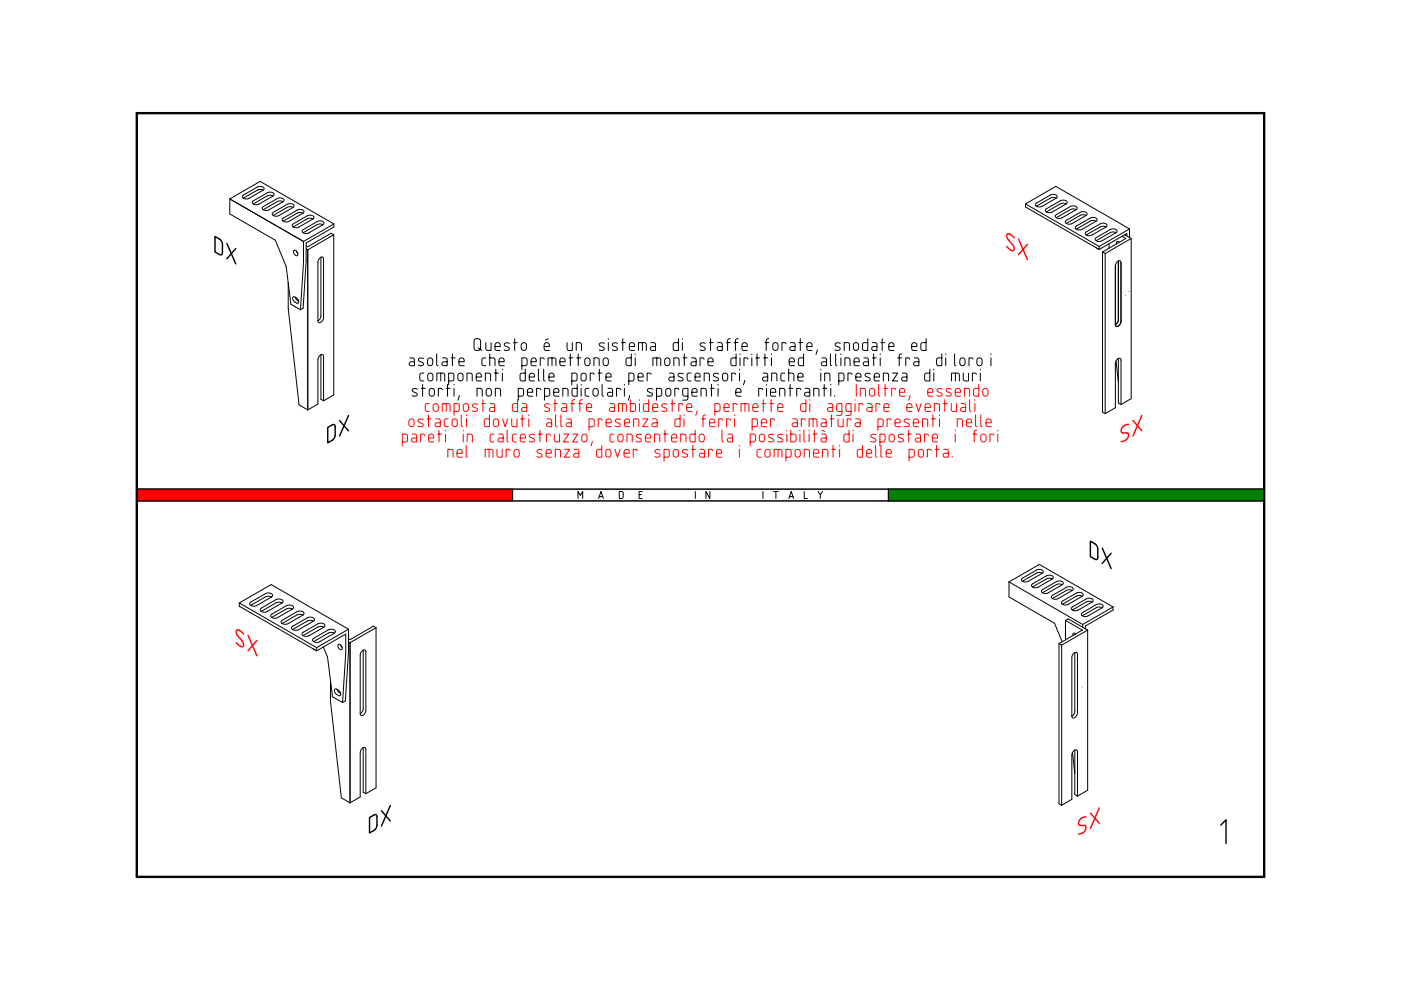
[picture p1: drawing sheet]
<svg xmlns="http://www.w3.org/2000/svg" width="297mm" height="210mm" viewBox="0 0 297 210" stroke-linecap="round" stroke-linejoin="round" font-family="sans-serif">
<g fill="none" stroke="#000" stroke-width=".21">
<path d="M48.7 42.2v3.2l9.7 5.5 2.3 5.6 1 8 2 1.2M48.7 42.2l15.6 9M48.7 42.2l6.5-3.7 15.6 9M51.5 41.5l3.2-1.9h.8l.5 .3-.2 .4-3.2 1.8-1-.1-.2-.2zM53.6 42.7l3.2-1.9h.8l.5 .3-.2 .4-3.1 1.8h-1.1l-.2-.3zM55.7 43.9l3.2-1.9h.8l.5 .3-.2 .5-3.1 1.8-1.1-.1-.2-.3zM55.8 40.3l-.5-.1-.6 .1-3.1 1.7M57.8 45.1l3.3-1.9h.7l.5 .4-.2 .4-3.1 1.8-1-.1-.3-.3zM57.9 41.5l-.5-.1-.6 .1-3.1 1.7M58 45.7h.1M59.9 46.3l3.3-1.8 .8-.1 .4 .4-.1 .4-3.2 1.8-1-.1-.3-.3zM60 42.8l-.5-.2-.6 .1-3.1 1.8"/>
<path d="M60.1 46.9h.1M61.1 60v5.4l2.3 20.5 1.8 1M62 47.6l3.3-1.9h.8l.5 .3-.2 .4-3.2 1.8-1-.1-.3-.2zM62.1 44l-.5-.2-.6 .1-3 1.8M62.2 48.1h.1M62.3 53.1h.3l.4 .3 .2 .5-.2 .3h-.3l-.3-.3-.2-.5zM62.8 53.2l.3 .6M64.2 48.8l3.2-1.9h.8l.5 .3-.2 .4-3.2 1.8h-1l-.2-.3zM64.2 45.2l-.5-.2-.6 .1-3 1.8M64.3 49.3h.1M64.3 51.2v4.5l-.6 10M64.9 52.8l.3 .2"/>
<path d="M65.2 53v33.9M66.4 46.4l-.6-.1-.6 .1-3 1.7M67.8 54.7l.5-.2 .3 .3v12.5l-.3 .8-.6 .3-.2-.1-.1-.3v-12.4zM68 54.5v12.5l-.2 .6-.4 .4M68.5 47.6l-.5-.1-.6 .1-3.1 1.7M70.8 49.8l-.6-.3-5 2.8-.3-.2M70.8 49.8l-5.6 3.2M70.8 49.8v33.9l-2.2 1.3M70.8 47.5v.6l-5.9 3.4v3.8l-.6 10.1-.6 .3M70.8 47.5l-6.5 3.7M217.4 43.2l6.5-3.7 15.6 9M217.4 43.2l15.6 9.1"/>
<path d="M217.4 43.2v.7l15.6 9M219.6 43.2l3.3-1.9 .7-.1 .5 .4-.2 .4-3.1 1.8-1-.1-.3-.2zM221.7 44.4l3.3-1.9h.8l.4 .3-.1 .4-3.2 1.8h-1l-.3-.3zM223.9 45.6l3.2-1.9h.8l.5 .3-.2 .5-3.2 1.8-1-.1-.2-.3zM223.9 42l-.5-.1h-.6l-3.1 1.8M226 46.8l3.2-1.9h.8l.5 .4-.2 .4-3.2 1.8-1-.1-.2-.3zM226 43.2l-.5-.1-.6 .1-3.1 1.7M228.1 48l3.2-1.8 .8-.1 .5 .4-.2 .4-3.1 1.8-1.1-.1-.2-.3zM228.2 44.5l-.6-.2-.6 .1-3 1.8M230.2 49.3l3.2-1.9 .8-.1 .5 .4-.2 .4-3.1 1.8-1.1-.1-.2-.2zM230.3 45.7l-.5-.2-.6 .1-3.1 1.8M232.3 50.5l3.3-1.9h.7l.5 .3-.2 .4-3.1 1.8h-1.1l-.2-.3z"/>
<path d="M232.4 46.9l-.5-.2-.6 .1-3.1 1.8M232.4 51h.1M233 52.3v.6M233.8 53.4v34l.5 .3M233.8 53.4l.5 .4M234.3 53.8v33.9M234.5 48.1l-.5-.1h-.6l-3.1 1.8M235.1 51.7v.9M236.6 49.3l-.5-.1-.6 .1-3.1 1.7M236.9 55.5l.5-.2 .3 .3v12.5l-.3 .8-.6 .3-.2-.1-.1-.3v-12.4zM237.1 55.4h.1M237.1 55.4v12.4l-.2 .6-.4 .4"/>
<path d="M237.3 51.4l-.5-.2-.1 .5M237.9 50.1l.8 .5-4.9 2.8M238.5 49.8l1.3 .8M238.9 50v-.5l-5.9 3.4M239.5 48.5v1.9M239.5 48.5l-6.5 3.8M239.8 50.6v33.9l-2.1 1.3M239.8 50.6l-5.5 3.2M62.1 63l.3-.1 .7 .5 .2 .5-.1 .3-.3 .1-.6-.4-.2-.5zM62.6 63l.3 .5 .4 .4M68 75.2v9.5l.6 .3M86.9 75.9h.7l.3 .4v1.2l-1-.1-.1-.3 .1-.3 1-.1"/>
<path d="M89.8 76a.62 .62 0 0 0-.6-.2 .62 .62 0 0 0-.5 .5l.2 .3 .8 .3v.4a.78 .78 0 0 1-1 .1M89.8 79.1l-.6 .1-.2 .3 .1 1.1 .2 .2h.5M90.8 76a.56 .56 0 0 1 .6-.1 .56 .56 0 0 1 .4 .5v.6a.56 .56 0 0 1-.6 .5 .56 .56 0 0 1-.6-.5zM90.8 79.3a.56 .56 0 0 1 .6-.1 .56 .56 0 0 1 .4 .5v.5a.56 .56 0 0 1-.6 .6 .56 .56 0 0 1-.5-.6zM92.6 75v2.3l.3 .2M93.5 79.1v1.7M93.8 75.9h.8l.2 .4v1.2l-.9-.1-.2-.3 .2-.3 .9-.1M95.6 75.9h.9M95.9 75v2.5M97.2 79.3a.56 .56 0 0 1 .6-.1 .56 .56 0 0 1 .4 .5v.5a.56 .56 0 0 1-.6 .6 .56 .56 0 0 1-.5-.6zM97.3 76.7h1.1v-.3a.56 .56 0 0 0-.5-.5 .56 .56 0 0 0-.6 .5l.1 1 1 .1M100.7 72l.6-.2a.56 .56 0 0 1 .6 .6v1.4a.56 .56 0 0 1-.6 .5h-.2a.56 .56 0 0 1-.6-.5v-1.5z"/>
<path d="M101 79.9h1.1v-.2a.56 .56 0 0 0-.6-.6 .56 .56 0 0 0-.5 .6l.1 1 1 .1M101.3 73.8l.9 .5M103 75.9h-.6l-.2 .4v1.1l.3 .1h.5M103 72.6v1.4l.4 .3h.7v-1.7M103.8 75.9h.8l.3 .2v1.4M103.8 75v2.5M104.8 79.1h.9M105 73.5h1.1v-.3a.56 .56 0 0 0-.6-.6 .56 .56 0 0 0-.5 .6l.1 1 1 .1M105.1 78.3v2.5M105.8 76.7h1.1v-.3a.56 .56 0 0 0-.6-.5 .56 .56 0 0 0-.5 .5l.1 1 1 .1M106.5 78.3v.1M106.5 79.1v1.7"/>
<path d="M108 72.8a.62 .62 0 0 0-.6-.2 .62 .62 0 0 0-.5 .5l.2 .2 .8 .4v.4a.78 .78 0 0 1-1 .1M108.8 72.6h.9M109.1 71.8v2.5M110.6 77.5h.8l.3-.2 .1-1-.3-.4h-.9v2.5M110.7 72.8a.56 .56 0 0 1 .6-.1 .56 .56 0 0 1 .3 .5v.6a.56 .56 0 0 1-.5 .5 .56 .56 0 0 1-.6-.5zM111.4 78.3v2.5l-.9-.1-.2-.3v-1.1l.3-.2h.8M112.2 79.9h1.1v-.2a.56 .56 0 0 0-.5-.6 .56 .56 0 0 0-.6 .6l.1 1 1 .1M112.6 76.7h1.1v-.3a.56 .56 0 0 0-.6-.5 .56 .56 0 0 0-.5 .5l.1 1 1 .1M114.2 78.3v2.2l.2 .3M115.3 78.3v2.2l.2 .3M115.4 76.2l-.2-.3h-.7v1.6M115.4 73.5h1.1v-.3a.56 .56 0 0 0-.6-.6 .56 .56 0 0 0-.5 .6l.1 1 1 .1"/>
<path d="M116.2 77.5v-1.6l1.5 .1 .2 1.5M116.2 71.8l-.6 .3M116.4 79.9h1.1v-.2a.56 .56 0 0 0-.6-.6 .56 .56 0 0 0-.5 .6l.1 1 1 .1M117 75.9v1.6M118.7 76.7h1.1v-.3a.56 .56 0 0 0-.5-.5 .56 .56 0 0 0-.6 .5l.1 1 1 .1M120.2 72.6v1.4l.4 .3h.7v-1.7M120.6 75.9h.9M120.9 75v2.5M122.2 74.3v-1.7l.7 .1 .3 .1 .1 1.5M122.3 75.9h.8M122.6 75v2.5M123.3 79.3a.56 .56 0 0 1 .6-.1 .56 .56 0 0 1 .4 .5v.5a.56 .56 0 0 1-.6 .6 .56 .56 0 0 1-.5-.6z"/>
<path d="M124.1 76a.56 .56 0 0 1 .6-.1 .56 .56 0 0 1 .4 .5v.6a.56 .56 0 0 1-.6 .5 .56 .56 0 0 1-.5-.5zM125.9 77.5v-1.6h.8l.3 .2v1.4M126 79.4l-.2-.3h-.7v1.7M126.8 79.1h.8M127.1 78.3v2.5M128 76a.56 .56 0 0 1 .6-.1 .56 .56 0 0 1 .4 .5v.6a.56 .56 0 0 1-.6 .5 .56 .56 0 0 1-.5-.5zM128.1 72.8a.62 .62 0 0 0-.6-.2 .62 .62 0 0 0-.4 .5l.1 .2 .8 .4 .1 .4a.78 .78 0 0 1-1.1 .1M128.5 79.9h1.1v-.2a.56 .56 0 0 0-.6-.6 .56 .56 0 0 0-.5 .6l.1 1 1 .1M129 71.8v.1M129 72.6v1.7M130.9 72.8a.62 .62 0 0 0-.6-.2 .62 .62 0 0 0-.5 .5l.2 .2 .8 .4 .1 .4a.78 .78 0 0 1-1.1 .1M131.8 72.6h.8"/>
<path d="M132 71.8v2.5M133.4 73.5h1.1v-.3a.56 .56 0 0 0-.5-.6 .56 .56 0 0 0-.6 .6l.1 1 1 .1M133.8 75v2.5h-.8l-.3-.3 .1-1.1 .3-.2h.7M134.7 75v.2M134.7 75.9v1.6M135.3 79.9h1.1v-.2a.56 .56 0 0 0-.6-.6 .56 .56 0 0 0-.5 .6l.1 1 1 .1M135.4 74.3v-1.7l1.5 .2 .1 1.5M136.2 72.6v1.7M138 72.6l.7 .1 .3 .4v1.2l-1-.1-.1-.3 .1-.3 1-.1M138 79.4l-.2-.3h-.6v1.7M138.4 77.5v-1.6l1.6 .1 .1 1.5M139.3 75.9v1.6"/>
<path d="M141.1 76a.56 .56 0 0 1 .6-.1 .56 .56 0 0 1 .3 .5v.6a.56 .56 0 0 1-.5 .5 .56 .56 0 0 1-.6-.5zM141.9 79.1h.7l.3 .4v1.3l-1-.1-.1-.3 .1-.4 1-.1M142.9 77.5v-1.6h.7l.3 .2 .1 1.4M143.8 71.8v2.5h-.8l-.3-.4 .1-1 .3-.2 .7-.1M144.7 71.8v.1M144.7 72.6v1.7M144.8 75.9h.8M144.8 79.3a.62 .62 0 0 0-.6-.2 .62 .62 0 0 0-.4 .5l.1 .2 .8 .4 .1 .4a.78 .78 0 0 1-1.1 .1M145.1 75v2.5M146.5 79.1l-.6 .1-.2 .3 .1 1.1 .2 .2h.5M146.6 75.9h.7l.3 .4v1.2l-1-.1-.1-.3 .1-.3 1-.1M147.4 79.9h1.1v-.2a.56 .56 0 0 0-.6-.6 .56 .56 0 0 0-.5 .6l.1 1 1 .1"/>
<path d="M149.3 76.2l-.2-.3h-.7v1.6M149.5 72.8a.62 .62 0 0 0-.6-.2 .62 .62 0 0 0-.5 .5l.2 .2 .8 .4 .1 .4a.78 .78 0 0 1-1.1 .1M150.1 76.7h1.1v-.3a.56 .56 0 0 0-.6-.5 .56 .56 0 0 0-.5 .5l.1 1 1 .1M150.4 72.6h.8M150.6 71.8v2.5M152.2 72.6l.7 .1 .2 .4v1.2l-.9-.1-.2-.3 .2-.3 .9-.1M152.4 79.3a.62 .62 0 0 0-.7-.2 .62 .62 0 0 0-.4 .5l.1 .2 .8 .4 .1 .4a.78 .78 0 0 1-1.1 .1M153.3 79.3a.56 .56 0 0 1 .7-.1 .56 .56 0 0 1 .3 .5v.5a.56 .56 0 0 1-.6 .6 .56 .56 0 0 1-.5-.6zM154 72.6h.8M154.8 71.8l-.4 .1-.1 .2v2.2M155.6 72.6h.9M156 79.4l-.2-.3h-.7v1.7"/>
<path d="M156.1 75v2.5h-.9l-.2-.3v-1.1l.3-.2h.8M156.5 71.8l-.4 .1-.2 .2v2.2M156.8 78.3v.1M156.8 79.1v1.7M156.9 75v.2M156.9 75.9v1.6M157.3 73.5h1.1v-.3a.56 .56 0 0 0-.5-.6 .56 .56 0 0 0-.6 .6l.1 1 1 .1M158.6 76.2l-.2-.3h-.7v1.6M159.4 75v.2M159.4 75.9v1.6M160.2 75.9h.9M160.5 75v2.5"/>
<path d="M161.8 79.1h.7l.3 .4v1.3l-1-.1-.1-.3 .1-.4 1-.1M161.9 75.9h.8M162.2 72.6h.8M162.2 75v2.5M163 71.8l-.4 .1-.1 .2v2.2M163.6 75v.2M163.6 75.9v1.6M164 72.8a.56 .56 0 0 1 .6-.1 .56 .56 0 0 1 .4 .5v.6a.56 .56 0 0 1-.6 .5 .56 .56 0 0 1-.6-.5zM166.4 79.1l-.6 .1-.3 .3 .1 1.1 .3 .2h.5M166.6 72.9l-.2-.2-.6-.1v1.7M167.2 79.1h.8l.3 .2v1.5M167.2 78.3v2.5"/>
<path d="M167.3 76.7h1.1v-.3a.56 .56 0 0 0-.5-.5 .56 .56 0 0 0-.6 .5l.1 1 1 .1M167.6 72.6l.7 .1 .3 .4v1.2l-1-.1-.1-.3 .1-.3 1-.1M169.2 79.9h1.1v-.2a.56 .56 0 0 0-.6-.6 .56 .56 0 0 0-.5 .6l.1 1 1 .1M169.4 72.6h.8M169.7 71.8v2.5M170.4 75v2.5h-.9l-.2-.3v-1.1l.3-.2h.8M171.1 73.5h1.1v-.3a.56 .56 0 0 0-.6-.6 .56 .56 0 0 0-.5 .6l.1 1 1 .1M173.3 74.2l-.3 .9M174 78.3v.1M174 79.1v1.7M174.3 75.9h.7l.2 .4v1.2l-.9-.1-.2-.3 .2-.3 .9-.1M176.1 75v2.3l.2 .2"/>
<path d="M177.2 75v2.3l.3 .2M178.2 72.8a.62 .62 0 0 0-.7-.2 .62 .62 0 0 0-.4 .5l.1 .2 .8 .4 .1 .4a.78 .78 0 0 1-1.1 .1M178.3 75v.2M178.3 75.9v1.6M179 74.3v-1.7l.8 .1 .2 .1 .1 1.5M179.1 77.5v-1.6h.8l.3 .2v1.4M180.6 79.4l-.2-.3h-.6v1.7M181.1 76.7h1.1v-.3a.56 .56 0 0 0-.6-.5 .56 .56 0 0 0-.5 .5l.1 1 1 .1M181.1 72.8a.56 .56 0 0 1 .6-.1 .56 .56 0 0 1 .3 .5v.6a.56 .56 0 0 1-.5 .5 .56 .56 0 0 1-.6-.5zM181.5 79.9h1.1v-.2a.56 .56 0 0 0-.6-.6 .56 .56 0 0 0-.5 .6l.1 1 1 .1M183.2 75.9h.7l.2 .4v1.2l-.9-.1-.2-.3 .2-.3 .9-.1M184 71.8v2.5h-.9l-.2-.4v-1l.3-.2 .8-.1"/>
<path d="M184.5 79.3a.62 .62 0 0 0-.6-.2 .62 .62 0 0 0-.5 .5l.2 .2 .8 .4v.4a.78 .78 0 0 1-1 .1M185 72.6l.7 .1 .2 .4v1.2l-.9-.1-.2-.3 .2-.3 .9-.1M185 75.9h.8M185.2 75v2.5M185.3 79.9h1.2v-.2a.56 .56 0 0 0-.6-.6 .56 .56 0 0 0-.6 .6l.2 1 1 .1M186.6 75v.2M186.6 75.9v1.6M186.8 72.6h.8M187 71.8v2.5M188.4 73.5h1.1v-.3a.56 .56 0 0 0-.5-.6 .56 .56 0 0 0-.6 .6l.2 1 .9 .1M189.2 79.1h1.1l-1.1 1.7h1.1M190.4 75.9h.8"/>
<path d="M191.2 75l-.4 .1-.1 .3v2.1M191.3 79.1h.7l.3 .4v1.3l-1-.1-.1-.3 .1-.4 1-.1M192.9 76.2l-.2-.3h-.7v1.6M193.3 73.5h1.1v-.3a.56 .56 0 0 0-.6-.6 .56 .56 0 0 0-.5 .6l.1 1 1 .1M193.8 75.9h.8l.2 .4v1.2l-.9-.1-.2-.3 .2-.3 .9-.1M196.3 71.8v2.5h-.8l-.3-.4 .1-1 .3-.2 .7-.1M197.1 78.3v2.5l-.8-.1-.3-.3 .1-1.1 .3-.2h.7M198 78.3v.1M198 79.1v1.7M199.7 75v2.5h-.9l-.2-.3v-1.1l.3-.2h.8M200.5 75v.2M200.5 75.9v1.6"/>
<path d="M202.4 75v2.3l.3 .2M202.6 79.1v1.7M203.7 76a.56 .56 0 0 1 .6-.1 .56 .56 0 0 1 .3 .5v.6a.56 .56 0 0 1-.5 .5 .56 .56 0 0 1-.6-.5zM204.2 79.1v1.3l.4 .4h.7v-1.7M206.3 76.2l-.2-.3h-.7v1.6M207 79.4l-.2-.3h-.6v1.7M207.3 76a.56 .56 0 0 1 .6-.1 .56 .56 0 0 1 .3 .5v.6a.56 .56 0 0 1-.5 .5 .56 .56 0 0 1-.6-.5zM207.8 78.3v.1M207.8 79.1v1.7M210.1 75v.2M210.1 75.9v1.6M236.6 76.5l.5 4.4"/>
<path d="M237.1 76v9.4l.6 .4M68.6 85v-9.4l-.1-.3-.2-.1-.6 .3-.3 .7v9.5l-2.2 1.2M88.5 82.5a.62 .62 0 0 0-.6-.2 .62 .62 0 0 0-.5 .5l.2 .2 .8 .4v.4a.78 .78 0 0 1-1 .1M89.3 82.3h.9M89.6 81.5v2.5M91.2 82.5a.56 .56 0 0 1 .6-.1 .56 .56 0 0 1 .3 .5v.6a.56 .56 0 0 1-.6 .5 .56 .56 0 0 1-.5-.5zM92.6 80.8v-1.7l1.6 .1 .1 1.6M93.8 82.6l-.2-.2-.7-.1v1.7M94.6 82.3h.8M94.9 81.5v2.5M95.1 80.8h.8l.3-.2v-1.1l-.2-.3-.9-.1v2.5M96.3 81.5v.1"/>
<path d="M96.3 82.3v1.7M97.4 83.9l-.3 .9M99 80.8v-1.7h.8l.3 .2v1.5M101.1 84v-1.7h.8l.3 .2v1.5M102.9 80.8v-1.7h.8l.2 .2 .1 1.5M103.2 82.5a.56 .56 0 0 1 .6-.1 .56 .56 0 0 1 .4 .5v.6a.56 .56 0 0 1-.6 .5 .56 .56 0 0 1-.5-.5zM105 84v-1.7h.8l.3 .2v1.5M109.9 84h.8l.2-.2 .1-1.1-.2-.3-.9-.1v2.5M111.8 83.2h1.1v-.3a.56 .56 0 0 0-.5-.6 .56 .56 0 0 0-.6 .6l.1 1 1 .1M114.6 82.6l-.2-.2-.6-.1v1.7M115.4 84h.8l.3-.2v-1.1l-.2-.3-.9-.1v2.5M117.4 83.2h1.1v-.3a.56 .56 0 0 0-.6-.6 .56 .56 0 0 0-.5 .6l.1 1 1 .1"/>
<path d="M119.3 84v-1.7h.8l.3 .2v1.5M121.2 80.8h.8l.3-.2v-1.1l-.2-.3-.9-.1v2.5M122.4 81.5v2.5h-.9l-.2-.4v-1l.3-.3h.8M123.2 81.5v.1M123.2 82.3v1.7M124.9 82.3l-.6 .1-.3 .4 .1 1 .3 .2h.5M125.9 82.5a.56 .56 0 0 1 .6-.1 .56 .56 0 0 1 .3 .5v.6a.56 .56 0 0 1-.5 .5 .56 .56 0 0 1-.6-.5zM127.7 81.5v2.3l.2 .2M128.9 82.3l.7 .1 .3 .4v1.2l-1-.1-.1-.3 .1-.3 1-.1M131.5 82.6l-.1-.2-.7-.1v1.7M132.4 81.5v.1M132.4 82.3v1.7"/>
<path d="M133.3 80.8h.8l.3-.2v-1.1l-.2-.3-.9-.1v2.5M133.5 83.9l-.3 .9M138.4 82.5a.62 .62 0 0 0-.7-.2 .62 .62 0 0 0-.4 .5l.1 .2 .8 .4 .1 .4a.78 .78 0 0 1-1.1 .1M139.2 84h.8l.3-.2v-1.1l-.2-.3-.9-.1v2.5M141.3 82.5a.56 .56 0 0 1 .6-.1 .56 .56 0 0 1 .3 .5v.6a.56 .56 0 0 1-.5 .5 .56 .56 0 0 1-.6-.5zM143.9 82.6l-.2-.2-.6-.1v1.7M145.9 84h-.8l-.3-.2-.1-1.1 .3-.3 .9-.1v2.2l-.3 .3h-.9M146.7 83.2h1.1v-.3a.56 .56 0 0 0-.6-.6 .56 .56 0 0 0-.5 .6l.1 1 1 .1M148.6 84v-1.7h.8l.3 .2v1.5M149.3 80.8v-1.7h.8l.2 .2 .1 1.5M150.6 82.3h.8M150.9 81.5v2.5"/>
<path d="M152.2 81.5v.1M152.2 82.3v1.7M156 83.2h1.1v-.3a.56 .56 0 0 0-.5-.6 .56 .56 0 0 0-.6 .6l.1 1 1 .1M157.9 80.6l-.3 1M161.7 82.6l-.2-.2-.6-.1v1.7M162.5 81.5v.1M162.5 82.3v1.7M163.4 83.2h1.1v-.3a.56 .56 0 0 0-.6-.6 .56 .56 0 0 0-.5 .6l.1 1 1 .1M163.6 80.8v-1.7h.8l.2 .2 .1 1.5M165.3 84v-1.7h.8l.2 .2 .1 1.5M167.2 82.3h.9M167.5 81.5v2.5"/>
<path d="M169.7 82.6l-.1-.2-.7-.1v1.7M170.7 82.3l.7 .1 .3 .4v1.2l-1-.1-.1-.3 .1-.3 1-.1M172.5 84v-1.7h.8l.3 .2v1.5M174.5 82.3h.8M174.7 81.5v2.5M174.9 80.8v-1.7h.7l.3 .2 .1 1.5M176.1 81.5v.1M176.1 82.3v1.7M177 83.9v.1M177.8 80.8h.8l.3-.2v-1.1l-.2-.3-.9-.1v2.5M187.3 80.8v-1.7h.8l.2 .2 .1 1.5M201.7 80.8v-1.7l1.6 .1 .1 1.6"/>
<path d="M237.7 85.8v-9.5l-.1-.2-.3-.1-.5 .3-.3 .7v9.5l-2.2 1.2M108.7 103.7h79.7v2.5h-79.7zM122.5 105.7v-1.5l.5 .8 .5-.8v1.5M126.9 105.7l.5-1.5 .5 1.5M127.1 105.3h.7M131.3 104.2h.6l.2 .2v1l-.2 .3h-.6zM135.5 104.9h.5M136.2 104.2h-.7v1.5h.7M147.4 104.2v1.5M150.5 104.2v1.5l-.8-1.5v1.5M161.8 104.2v1.5M164 104.2h1"/>
<path d="M164.5 104.2v1.5M167.3 105.7l.5-1.5 .5 1.5M167.4 105.3h.7M170.5 104.2v1.5h.7M173.4 104.2l.5 .7v.8M174.4 104.2l-.5 .7M50.7 127.8l6.8-3.9 16.4 9.5M50.7 127.8l16.4 9.5M50.7 127.8v.7l16.4 9.5M53 127.8l3.5-2h.8l.5 .3-.2 .5-3.3 1.8-.6 .1-.5-.1-.3-.3zM55.3 129l3.4-1.9 .8-.1 .5 .4-.2 .4-3.3 1.9h-1.1l-.2-.3zM57.5 130.3l3.4-1.9 .8-.1 .5 .4-.2 .4-3.3 1.9-1.1-.1-.2-.3z"/>
<path d="M57.6 126.6l-.6-.2-.6 .1-3.2 1.9M59.7 131.6l3.4-2h.8l.5 .4-.2 .4-3.3 1.9-.5 .1-.5-.2-.3-.3zM59.8 127.9l-.6-.2-.6 .1-3.2 1.8M59.9 132.2h.1M61.9 132.9l3.4-2h.8l.6 .4-.2 .4-3.3 1.9-1.1-.1-.3-.3zM62 129.1l-.5-.1-.7 .1-3.2 1.8M64.1 134.2l3.5-2h.8l.5 .3-.2 .5-3.3 1.9-1.1-.1-.3-.3zM64.2 130.4l-.5-.2-.6 .1-3.2 1.9M66.4 135.4l3.4-1.9 .8-.1 .5 .4-.2 .4-3.3 1.9-.6 .1-.5-.1-.2-.3zM66.5 131.7l-.6-.2-.6 .1-3.3 1.9M67.1 138l6.2-3.6v4l-.7 10.6M67.1 137.3v.7"/>
<path d="M68.6 137.2l.8 2.1 1.1 8.4 2.1 1.3M68.7 133l-.6-.2-.6 .1-3.2 1.9M70.9 134.3l-.6-.2-.6 .1-3.2 1.8M71.7 136.6h.4l.3 .3 .2 .5-.2 .3h-.3l-.3-.3-.2-.4zM72.2 136.7l.3 .6M73.9 133.4v4.7l-.7 10.5-.6 .4M73.9 136.1l.3 .2M73.9 133.4l-6.8 3.9M74.2 136.3v33.9M76.8 138l.5-.2 .3 .4v12.4l-.3 .8-.6 .3-.2-.1-.1-.3v-12.4zM77 137.8h.1M77 137.9v12.4l-.2 .6-.4 .4"/>
<path d="M79.7 133.1l-.5-.3-5 2.8-.3-.2M79.7 133.1l-5.5 3.2M79.7 133.1v33.9l-2.1 1.3M213.9 123.4v3.2l9.7 5.5 1.6 4M213.9 123.4l15.7 9M213.9 123.4l6.5-3.7 15.6 9M216.7 122.7l3.2-1.9h.8l.5 .3-.2 .4-3.1 1.8h-1.1l-.2-.3zM218.8 123.9l3.2-1.9h.8l.5 .3-.2 .5-3.1 1.7h-1l-.3-.3zM218.9 124.4h.1M220.9 125.1l3.3-1.9h.7l.5 .4-.2 .4-3.1 1.8-1-.1-.3-.3zM221 121.5l-.5-.1-.6 .1-3.1 1.7M221.1 125.7h.1"/>
<path d="M223 126.3l3.3-1.8 .7-.1 .5 .4-.2 .4-3.1 1.8-1-.1-.3-.3zM223.1 122.8l-.5-.2-.6 .1-3.1 1.7M223.2 126.9h.1M224.5 136.5v33.9l.6 .3M224.5 136.5l.6 .3M225.1 136.8v33.9M225.1 127.5l3.3-1.8 .8-.1 .4 .4-.1 .4-3.2 1.8-1-.1-.3-.3zM225.2 124l-.5-.2-.6 .1-3 1.8M225.3 128.1h.1M225.9 131.5l.6-.3 4.1 2.4M225.9 131.5l3.6 2.1-5 2.9M225.9 131.5v4.2"/>
<path d="M227.3 128.8l3.2-1.9h.8l.5 .3-.2 .4-3.2 1.8h-1l-.2-.3zM227.3 125.2l-.5-.2-.6 .1-3 1.8M227.6 138.5l.6-.2 .2 .4v12.4l-.2 .8-.6 .3-.3-.1-.1-.3v-12.4zM227.9 138.4v12.4l-.2 .6-.4 .5M228.1 134.4l-.5-.1-.1 .4M229.4 130l3.2-1.9h.8l.5 .3-.2 .5-3.2 1.7h-1l-.2-.3zM229.4 126.4l-.5-.1h-.6l-3 1.8M229.6 132.4v.6M230.6 133.6v33.9l-2.2 1.3M230.6 133.6l-5.5 3.2M231.6 127.6l-.6-.1-.5 .1-3.1 1.7M233.7 128.9l-.5-.2-.6 .1-3.1 1.8"/>
<path d="M236 128.7v.6l-5.9 3.4v.6M236 128.7l-6.4 3.7M70.1 144.3v4.4l2.3 20.5 1.8 1M71 146.1h.3l.7 .4 .2 .5-.1 .5h-.3l-.6-.5-.3-.5zM71.5 146.2l.3 .5 .4 .3M77 158.5v9.5l.6 .3M227.4 159.6l.5 4.4M227.9 159h.1M227.9 159.1v9.4l.5 .3M77.6 168.3v-9.4l-.1-.3-.3-.1-.5 .3-.3 .7v9.5l-2.2 1.2M228.4 168.8v-9.4l-.1-.3-.2-.1-.5 .3-.3 .7-.1 9.5-2.1 1.2"/>
</g>
<g fill="none" stroke="#f00" stroke-width=".21">
<path d="M64.2 64.5h.1M238.7 62.7h.1M239.3 61.8h.1M85.3 93.7h.8l.3-.2v-1.1l-.2-.3-.9-.1v2.5M86.8 89a.56 .56 0 0 1 .7-.2 .56 .56 0 0 1 .3 .6v.5a.56 .56 0 0 1-.6 .6 .56 .56 0 0 1-.5-.6zM87.4 92l.7 .1 .3 .4v1.2l-1-.1-.2-.3 .2-.3 1-.1M89.7 89a.62 .62 0 0 0-.6-.2 .62 .62 0 0 0-.4 .5l.1 .2 .8 .4 .1 .4a.78 .78 0 0 1-1.1 0M90 92.3l-.2-.2-.6-.1v1.7M90.6 88.8h.8M90.9 88v2.5M90.9 92.9h1.1v-.3a.56 .56 0 0 0-.6-.6 .56 .56 0 0 0-.5 .6l.1 1 1 .1M91 85.6h-.6l-.2 .4v1.1l.3 .1h.5"/>
<path d="M92 85.7a.56 .56 0 0 1 .6-.1 .56 .56 0 0 1 .3 .5v.6a.56 .56 0 0 1-.5 .5 .56 .56 0 0 1-.6-.5zM92.4 88.8h.7l.3 .4v1.3l-1-.1-.2-.3 .2-.4 1-.1M92.8 92h.8M93.1 91.2v2.5M93.8 87.2v-1.6l1.5 .1 .1 1.5M94.5 91.2v.1M94.5 92v1.7M94.6 85.6v1.6M94.9 96.9v-1.6h.8l.3 .2 .1 1.4M95 88.8l-.6 .1-.2 .3 .1 1.1 .2 .2h.5M96 89a.56 .56 0 0 1 .6-.2 .56 .56 0 0 1 .4 .6v.5a.56 .56 0 0 1-.6 .6 .56 .56 0 0 1-.5-.6zM96.3 87.2h.7l.3-.2 .1-1.1-.2-.3h-.9v2.5"/>
<path d="M96.9 96.1h1.1v-.3a.56 .56 0 0 0-.6-.5 .56 .56 0 0 0-.5 .5l.1 1 1 .1M97.8 88v2.2l.3 .3M98.2 91.2v.1M98.2 92v1.7M98.4 85.7a.56 .56 0 0 1 .6-.1 .56 .56 0 0 1 .3 .5v.6a.56 .56 0 0 1-.5 .5 .56 .56 0 0 1-.6-.5zM98.8 94.4v2.3l.3 .2M98.9 88v.1M98.9 88.8v1.7M99 93.7v-1.7h.8l.3 .2 .1 1.5M101.3 85.7a.62 .62 0 0 0-.7-.2 .62 .62 0 0 0-.4 .5l.1 .3 .8 .3 .1 .4a.78 .78 0 0 1-1 .1M102.1 85.6h.8M102.4 84.7v2.5"/>
<path d="M102.9 96.9v-1.6l1.5 .1 .1 1.5M103.7 95.3v1.6M103.8 88v2.5l-.9-.1-.2-.3v-1.1l.3-.2h.8M103.9 85.6h.7l.3 .4v1.2l-1-.1-.1-.3 .1-.3 1-.1M104.7 92l-.6 .1-.2 .4 .1 1 .2 .2h.5M104.8 89a.56 .56 0 0 1 .6-.2 .56 .56 0 0 1 .3 .6v.5a.56 .56 0 0 1-.5 .6 .56 .56 0 0 1-.6-.6zM105.4 95.3v1.3l.4 .3h.7v-1.6M105.7 92l.7 .1 .3 .4v1.2l-1-.1-.1-.3 .1-.3 1-.1M106.5 88.8l.6 1.7 .6-1.7M107.5 91.2v2.3l.3 .2M108.1 95.5l-.2-.2h-.6v1.6M108.5 88.8v1.3l.4 .4h.7v-1.7"/>
<path d="M109.1 95.4a.56 .56 0 0 1 .6-.1 .56 .56 0 0 1 .4 .5v.6a.56 .56 0 0 1-.6 .5 .56 .56 0 0 1-.5-.5zM109.5 92l-.6 .1-.3 .4 .1 1 .3 .2h.5M109.7 84.7v2.5h-.8l-.3-.3 .1-1.1 .3-.2h.7M110.3 92.9h1.1v-.3a.56 .56 0 0 0-.5-.6 .56 .56 0 0 0-.6 .6l.1 1 1 .1M110.4 88.8h.9M110.7 85.6h.7l.3 .4v1.2l-1-.1-.1-.3 .1-.3 1-.1M110.7 88v2.5M112.1 88v.1M112.1 88.8v1.7M113.4 92.2a.62 .62 0 0 0-.7-.2 .62 .62 0 0 0-.4 .5l.1 .2 .8 .4 .1 .4a.78 .78 0 0 1-1.1 .1M114.2 92h.8M114.5 91.2v2.5"/>
<path d="M115 95.4a.62 .62 0 0 0-.7-.2 .62 .62 0 0 0-.4 .5l.1 .3 .8 .3 .1 .4a.78 .78 0 0 1-1.1 .1M115.8 96.1h1.1v-.3a.56 .56 0 0 0-.6-.5 .56 .56 0 0 0-.5 .5l.1 1 1 .1M116 88.8h.7l.3 .4v1.3l-1-.1-.1-.3 .1-.4 1-.1M116.5 85.7a.62 .62 0 0 0-.6-.2 .62 .62 0 0 0-.4 .5l.1 .3 .8 .3 .1 .4a.78 .78 0 0 1-1.1 .1M116.7 92.3l-.2-.2-.6-.1v1.7M117.4 85.6h.8M117.5 92v1.4l.4 .3h.7v-1.7M117.7 84.7v2.5M117.7 96.9v-1.6h.8l.3 .2v1.4M117.8 88v2.2l.3 .3M118.9 88v2.2l.3 .3M119.2 85.6h.7l.3 .4v1.2l-1-.1-.2-.3 .2-.3 1-.1"/>
<path d="M119.5 92h1.1l-1.1 1.7h1.1M119.7 95.3h1.1l-1.1 1.6h1.1M120.2 88.8h.7l.2 .4v1.3l-.9-.1-.2-.3 .2-.4 .9-.1M121 85.6h.8M121.4 92h1.1l-1.1 1.7h1.1M121.8 95.3h.7l.2 .4v1.2l-.9-.1-.2-.3 .2-.3 .9-.1M121.8 84.7l-.3 .1-.2 .3v2.1M122.7 85.6h.8M123.5 84.7l-.4 .1-.2 .3v2.1M123.5 92.2a.56 .56 0 0 1 .6-.1 .56 .56 0 0 1 .4 .5v.5a.56 .56 0 0 1-.6 .6 .56 .56 0 0 1-.5-.6zM124.3 86.4h1.1v-.3a.56 .56 0 0 0-.5-.5 .56 .56 0 0 0-.6 .5l.1 1 1 .1M124.9 90.5h.8l.2-.2 .1-1.1-.2-.3-.9-.1v2.5"/>
<path d="M125.6 93.6l-.3 .9M127.6 94.4v2.5h-.9l-.2-.3v-1.1l.3-.2h.8M127.7 89.1l-.2-.3h-.7v1.7M128.5 89.6h1.1v-.2a.56 .56 0 0 0-.6-.6 .56 .56 0 0 0-.5 .6l.1 .9 1 .2M128.6 95.4a.56 .56 0 0 1 .6-.1 .56 .56 0 0 1 .3 .5v.6a.56 .56 0 0 1-.5 .5 .56 .56 0 0 1-.6-.5zM129.3 85.6h.7l.3 .4v1.2l-1-.1-.1-.3 .1-.3 1-.1M130.2 92l-.7 .1-.2 .4 .1 1 .3 .2h.5M130.4 95.3l.5 1.6 .6-1.6M131.1 87.2v-1.6l1.6 .1 .1 1.5M131.2 92.2a.56 .56 0 0 1 .6-.1 .56 .56 0 0 1 .3 .5v.5a.56 .56 0 0 1-.5 .6 .56 .56 0 0 1-.6-.6zM131.5 89a.62 .62 0 0 0-.6-.2 .62 .62 0 0 0-.4 .5l.1 .2 .8 .4 .1 .4a.78 .78 0 0 1-1.1 0M132 85.6v1.6"/>
<path d="M132.3 96.1h1.1v-.3a.56 .56 0 0 0-.5-.5 .56 .56 0 0 0-.6 .5l.1 1 1 .1M132.4 89.6h1.1v-.2a.56 .56 0 0 0-.6-.6 .56 .56 0 0 0-.5 .6l.1 .9 1 .2M132.9 93.7v-1.7h.8l.3 .2 .1 1.5M133.6 84.7v2.5h.9l.2-.3v-1.1l-.3-.2h-.8M134.3 90.5v-1.7h.8l.3 .2v1.5M135.1 95.5l-.2-.2h-.6v1.6M135.6 84.7v.2M135.6 85.6v1.6M136 92.2a.62 .62 0 0 0-.6-.2 .62 .62 0 0 0-.5 .5l.2 .2 .8 .4v.4a.78 .78 0 0 1-1 .1M136.3 88.8h1.1l-1.1 1.7h1.1M136.8 92.9h1.1v-.3a.56 .56 0 0 0-.5-.6 .56 .56 0 0 0-.6 .6l.2 1 .9 .1M137.5 84.7v2.5h-.9l-.2-.3 .1-1.1 .2-.2h.8"/>
<path d="M138.4 86.4h1.1v-.3a.56 .56 0 0 0-.6-.5 .56 .56 0 0 0-.5 .5l.1 1 1 .1M138.4 88.8h.7l.2 .4v1.3l-.9-.1-.2-.3 .2-.4 .9-.1M138.8 93.7v-1.7h.7l.3 .2 .1 1.5M140 95.4a.62 .62 0 0 0-.7-.2 .62 .62 0 0 0-.4 .5l.1 .3 .8 .3 .1 .4a.78 .78 0 0 1-1.1 .1M140.7 92h.9M140.8 96.9h.8l.2-.2 .1-1.1-.2-.3h-.9v2.5M141 91.2v2.5M141.4 85.7a.62 .62 0 0 0-.6-.2 .62 .62 0 0 0-.5 .5l.2 .3 .8 .3v.4a.78 .78 0 0 1-1 .1M142.2 85.6h.9M142.4 92.9h1.1v-.3a.56 .56 0 0 0-.6-.6 .56 .56 0 0 0-.5 .6l.1 1 1 .1M142.5 84.7v2.5M142.9 95.4a.56 .56 0 0 1 .6-.1 .56 .56 0 0 1 .3 .5v.6a.56 .56 0 0 1-.5 .5 .56 .56 0 0 1-.6-.5z"/>
<path d="M144.2 88v2.5l-.9-.1-.2-.3v-1.1l.3-.2h.8M144.3 93.7v-1.7h.8l.3 .2v1.5M144.7 85.9l-.2-.3h-.6v1.6M145 88v.1M145 88.8v1.7M145.6 86.4h1.1v-.3a.56 .56 0 0 0-.6-.5 .56 .56 0 0 0-.5 .5l.1 1 1 .1M145.8 95.4a.62 .62 0 0 0-.7-.2 .62 .62 0 0 0-.4 .5l.2 .3 .8 .3v.4a.78 .78 0 0 1-1 .1M146.6 95.3h.9M146.9 94.4v2.5M147.4 91.2v2.5h-.9l-.2-.4v-1l.3-.3h.8M147.8 87.1l-.3 1M148.4 92.2a.56 .56 0 0 1 .6-.1 .56 .56 0 0 1 .3 .5v.5a.56 .56 0 0 1-.5 .6 .56 .56 0 0 1-.6-.6z"/>
<path d="M148.4 95.3h.7l.3 .4v1.2l-1-.1-.1-.3 .1-.3 1-.1M148.8 88.8h.8M149.6 88h-.4l-.1 .3v2.2M150.4 89.6h1.2v-.2a.56 .56 0 0 0-.6-.6 .56 .56 0 0 0-.6 .6l.2 .9 1 .2M151.1 95.5l-.2-.2h-.7v1.6M151.6 87.2h.7l.3-.2 .1-1.1-.3-.3h-.8v2.5M151.9 96.1h1.1v-.3a.56 .56 0 0 0-.5-.5 .56 .56 0 0 0-.6 .5l.1 1 1 .1M153.1 91.2v2.3l.3 .2M153.2 89.1l-.2-.3h-.6v1.7M153.5 86.4h1.1v-.3a.56 .56 0 0 0-.5-.5 .56 .56 0 0 0-.6 .5l.1 1 1 .1M154.3 92l.7 .1 .3 .4v1.2l-1-.1-.1-.3 .1-.3 1-.1M154.9 89.1l-.2-.3h-.6v1.7"/>
<path d="M155.7 88v.1M155.7 88.8v1.7M156.3 85.9l-.2-.3h-.7v1.6M156.8 94.4v.2M156.8 95.3v1.6M157.1 87.2v-1.6l1.6 .1 .1 1.5M157.9 85.6v1.6M159.1 93.7h.7l.3-.2 .1-1.1-.3-.3-.8-.1v2.5M159.5 90.5h.7l.3-.2 .1-1.1-.2-.3-.9-.1v2.5M159.6 86.4h1.1v-.3a.56 .56 0 0 0-.5-.5 .56 .56 0 0 0-.6 .5l.1 1 1 .1M161.2 92.2a.56 .56 0 0 1 .6-.1 .56 .56 0 0 1 .3 .5v.5a.56 .56 0 0 1-.5 .6 .56 .56 0 0 1-.6-.6zM161.3 95.3h-.6l-.2 .4 .1 1.1 .2 .1h.5"/>
<path d="M161.4 89.6h1.1v-.2a.56 .56 0 0 0-.5-.6 .56 .56 0 0 0-.6 .6l.1 .9 1 .2M161.6 85.6h.8M161.8 84.7v2.5M162.3 95.4a.56 .56 0 0 1 .6-.1 .56 .56 0 0 1 .4 .5v.6a.56 .56 0 0 1-.6 .5 .56 .56 0 0 1-.5-.5zM163.2 85.6h.9M163.5 84.7v2.5M164.1 92.2a.62 .62 0 0 0-.7-.2 .62 .62 0 0 0-.4 .5l.1 .2 .8 .4 .1 .4a.78 .78 0 0 1-1.1 .1M164.1 96.9v-1.6l1.6 .1 .1 1.5M164.2 89.1l-.2-.3h-.6v1.7M164.9 86.4h1.1v-.3a.56 .56 0 0 0-.6-.5 .56 .56 0 0 0-.5 .5l.1 1 1 .1M165 95.3v1.6M166 92.2a.62 .62 0 0 0-.6-.2 .62 .62 0 0 0-.5 .5l.2 .2 .8 .4v.4a.78 .78 0 0 1-1 .1"/>
<path d="M166.6 96.9h.8l.3-.2v-1.1l-.2-.3h-.9v2.5M166.8 91.2v.1M166.8 92v1.7M167.7 91.2v2.5h.9l.2-.4-.1-1-.3-.3h-.7M168.1 88.8h.7l.3 .4v1.3l-1-.1-.2-.3 .2-.4 1-.1M168.7 95.4a.56 .56 0 0 1 .6-.1 .56 .56 0 0 1 .4 .5v.6a.56 .56 0 0 1-.6 .5 .56 .56 0 0 1-.5-.5zM169.6 91.2v.1M169.6 92v1.7M170.4 91.2v2.3l.3 .2M170.5 96.9v-1.6h.8l.3 .2v1.4M170.7 89.1l-.2-.3h-.6v1.7M170.9 84.7v2.5h-.9l-.2-.3v-1.1l.3-.2h.8"/>
<path d="M171.6 91.2v.1M171.6 92v1.7M171.6 90.5v-1.7l1.5 .1 .1 1.6M171.7 84.7v.2M171.7 85.6v1.6M172.4 92h.8M172.4 88.8v1.7M172.5 96.1h1.1v-.3a.56 .56 0 0 0-.6-.5 .56 .56 0 0 0-.5 .5l.1 1 1 .1M172.7 91.2v2.5M174.2 92l.7 .1 .3 .4v1.2l-1-.1-.1-.3 .1-.3 1-.1M174.2 88.8h.7l.3 .4v1.3l-1-.1-.1-.3 .1-.4 1-.1M174.3 91.2l.6 .3"/>
<path d="M174.4 96.9v-1.6h.8l.2 .2 .1 1.4M175.6 85.6h.7l.3 .4v1.2l-1-.1-.2-.3 .2-.3 1-.1M176 88.8h.8M176.3 88v2.5M176.3 95.3h.9M176.6 94.4v2.5M177.7 88.8v1.3l.4 .4h.7v-1.7M178 94.4v.2M178 95.3v1.6M178.5 87.2h-.8l-.3-.2v-1.1l.2-.3h.9v2.1l-.3 .4h-.8M180 91.2v2.5h-.9l-.2-.4 .1-1 .3-.3h.7M180.4 87.2h-.7l-.3-.2-.1-1.1 .3-.3h.8v2.1l-.3 .4h-.8"/>
<path d="M180.4 89.1l-.2-.3h-.6v1.7M180.9 91.2v.1M180.9 92v1.7M181.3 84.7v.2M181.3 85.6v1.6M181.4 88.8h.7l.3 .4v1.3l-1-.1-.1-.3 .1-.4 1-.1M181.6 81.5v2.5M182.4 84v-1.7h.8l.2 .2 .1 1.5M182.9 94.4v2.5h-.9l-.2-.3v-1.1l.3-.2h.8M182.9 85.9l-.2-.3h-.6v1.6M183.7 96.1h1.1v-.3a.56 .56 0 0 0-.5-.5 .56 .56 0 0 0-.6 .5l.1 1 1 .1M183.9 85.6h.7l.3 .4v1.2l-1-.1-.1-.3 .1-.3 1-.1"/>
<path d="M184.5 82.5a.56 .56 0 0 1 .6-.1 .56 .56 0 0 1 .3 .5v.6a.56 .56 0 0 1-.5 .5 .56 .56 0 0 1-.6-.5zM185.7 94.4v2.3l.2 .2M185.7 92.2a.62 .62 0 0 0-.6-.2 .62 .62 0 0 0-.5 .5l.2 .2 .8 .4 .1 .4a.78 .78 0 0 1-1.1 .1M186.1 90.5h.8l.3-.2v-1.1l-.2-.3-.9-.1v2.5M186.3 81.5v2.3l.3 .2M186.6 93.7h.7l.3-.2 .1-1.1-.3-.3-.8-.1v2.5M186.6 85.9l-.2-.3h-.7v1.6M186.8 94.4v2.3l.2 .2M187.4 86.4h1.1v-.3a.56 .56 0 0 0-.6-.5 .56 .56 0 0 0-.5 .5l.1 1 1 .1M187.4 82.3h.8M187.7 81.5v2.5M187.9 96.1h1.1v-.3a.56 .56 0 0 0-.6-.5 .56 .56 0 0 0-.5 .5l.1 1 1 .1"/>
<path d="M188.7 92.2a.56 .56 0 0 1 .6-.1 .56 .56 0 0 1 .3 .5v.5a.56 .56 0 0 1-.5 .6 .56 .56 0 0 1-.6-.6zM188.9 89.1l-.2-.3h-.6v1.7M189.8 89.6h1.1v-.2a.56 .56 0 0 0-.6-.6 .56 .56 0 0 0-.5 .6l.1 .9 1 .2M189.9 82.6l-.2-.2-.6-.1v1.7M190.7 83.2h1.1v-.3a.56 .56 0 0 0-.5-.6 .56 .56 0 0 0-.6 .6l.1 1 1 .1M191.6 92.2a.62 .62 0 0 0-.7-.2 .62 .62 0 0 0-.4 .5l.1 .2 .8 .4 .1 .4a.78 .78 0 0 1-1.1 .1M192.3 86.4h1.1v-.3a.56 .56 0 0 0-.6-.5 .56 .56 0 0 0-.5 .5l.1 1 1 .1M192.4 92h.8M192.7 91.2v2.5M192.7 96.9h.8l.3-.2v-1.1l-.2-.3h-.9v2.5M192.8 89a.62 .62 0 0 0-.6-.2 .62 .62 0 0 0-.5 .5l.2 .2 .8 .4v.4a.78 .78 0 0 1-1 0M192.9 83.9l-.2 .9"/>
<path d="M193.6 89.6h1.2v-.2a.56 .56 0 0 0-.6-.6 .56 .56 0 0 0-.6 .6l.2 .9 1 .2M194.2 92l.7 .1 .3 .4v1.2l-1-.1-.1-.3 .1-.3 1-.1M194.2 85.6l.6 1.6 .5-1.6M194.8 95.4a.56 .56 0 0 1 .6-.1 .56 .56 0 0 1 .4 .5v.6a.56 .56 0 0 1-.6 .5 .56 .56 0 0 1-.5-.5zM195.6 90.5v-1.7h.8l.2 .2 .1 1.5M196.1 86.4h1.2v-.3a.56 .56 0 0 0-.6-.5 .56 .56 0 0 0-.6 .5l.2 1 1 .1M196.7 83.2h1.1v-.3a.56 .56 0 0 0-.5-.6 .56 .56 0 0 0-.6 .6l.1 1 1 .1M196.8 92.3l-.2-.2-.6-.1v1.7M197.5 95.5l-.2-.2h-.7v1.6M197.5 88.8h.9M197.7 92.9h1.1v-.3a.56 .56 0 0 0-.6-.6 .56 .56 0 0 0-.5 .6l.1 1 1 .1M197.8 88v2.5"/>
<path d="M198.1 87.2v-1.6h.8l.2 .2 .1 1.4M198.3 95.3h.8M198.6 94.4v2.5M199.2 88v.1M199.2 88.8v1.7M199.8 82.5a.62 .62 0 0 0-.7-.2 .62 .62 0 0 0-.4 .5l.1 .2 .8 .4 .1 .4a.78 .78 0 0 1-1.1 .1M200 85.6h.9M200.1 95.3h.7l.3 .4v1.2l-1-.1-.1-.3 .1-.3 1-.1M200.3 84.7v2.5M201.7 82.5a.62 .62 0 0 0-.6-.2 .62 .62 0 0 0-.5 .5l.2 .2 .8 .4v.4a.78 .78 0 0 1-1 .1M201.7 85.6v1.3l.4 .3h.7v-1.6M201.9 96.8v.1"/>
<path d="M202.5 91.2v.1M202.5 92v1.7M202.5 83.2h1.1v-.3a.56 .56 0 0 0-.5-.6 .56 .56 0 0 0-.6 .6l.2 1 .9 .1M202.9 90.5v-1.7h.8l.3 .2 .1 1.5M203.8 85.6h.7l.3 .4v1.2l-1-.1-.2-.3 .2-.3 1-.1M204.5 84v-1.7h.7l.3 .2 .1 1.5M204.9 89.6h1.1v-.2a.56 .56 0 0 0-.6-.6 .56 .56 0 0 0-.5 .6l.1 .9 1 .2M205.6 84.7v2.3l.3 .2M206.3 92h.8M206.7 84.7v.2M206.7 85.6v1.6M206.8 88v2.2l.3 .3"/>
<path d="M207.1 91.2l-.4 .1-.1 .2v2.2M207.5 81.5v2.5h-.9l-.2-.4 .1-1 .3-.3h.7M207.9 88v2.2l.3 .3M208.1 92.2a.56 .56 0 0 1 .6-.1 .56 .56 0 0 1 .4 .5v.5a.56 .56 0 0 1-.6 .6 .56 .56 0 0 1-.6-.6zM208.5 82.5a.56 .56 0 0 1 .6-.1 .56 .56 0 0 1 .4 .5v.6a.56 .56 0 0 1-.6 .5 .56 .56 0 0 1-.5-.5zM209.1 89.6h1.1v-.2a.56 .56 0 0 0-.6-.6 .56 .56 0 0 0-.5 .6l.1 .9 1 .2M210.7 92.3l-.2-.2-.6-.1v1.7M211.6 91.2v.1M211.6 92v1.7M229.4 145.7h.1"/>
</g>
<g fill="none" stroke="#000" stroke-width=".3">
<path d="M45.6 50.1l1.1 .7 .4 .6 .1 2.2-.3 .4-1.3-.6zM48.1 51.6l1.9 4.4M50 52.7l-1.9 2.2M69.5 90.6l1.1-.6 .3 .1 .1 .2v2.4l-.4 .6-1.1 .6zM72 89.2l1.9 2.2M73.9 88.1l-1.9 4.3M29 106.2h79.7M29 103.7h79.7M188.4 103.7h79.6v2.5h-79.6M231.2 114.7l1.1 .7 .4 .6 .1 2.2-.3 .4-1.3-.6zM233.7 116.2l1.9 4.4M235.6 117.3l-1.9 2.2"/>
<path d="M78.3 173.3l1.2-.6 .2 .1 .2 .2-.1 2.4-.4 .6-1.1 .6zM80.9 171.9l1.8 2.2M82.7 170.8l-1.8 4.4M258.8 174.9l1.1-1.1v5"/>
</g>
<path d="M215 50.4l-1-.8h-.4v.9l1.2 1.6 .2 .9-.2 .1h-.4l-1-.8M216 50.7l1.8 4.4M217.8 51.8l-1.8 2.2M239.3 90l-1 .3-.5 .6-.1 .5 .1 .3 1.3 .1 .2 .5-.5 .9-1.1 .4M240.2 89.2l1.9 2.1M242.1 88.1l-1.9 4.3M51.6 134.4l-.9-.8h-.5v.8l1.3 1.7 .1 .8-.2 .2h-.3l-1-.8M52.6 134.7l1.9 4.4M54.5 135.8l-1.9 2.2M230.2 173.2l-.9 .3-.5 .6-.1 .5 .1 .3 1.2 .1 .2 .5-.4 .9-1.1 .4M231.2 172.4l1.9 2.2M233.1 171.3l-1.9 4.3" fill="none" stroke="#f00" stroke-width=".3"/>
<path d="M29 24h239M29 185.9h239" fill="none" stroke="#000" stroke-width=".5"/>
<path d="M188.4 103.7h79.6v2.5h-79.6z" fill-rule="evenodd" fill="#008000"/>
<path d="M29 103.7v2.5" fill="none" stroke="#000" stroke-width=".3"/>
<path d="M29 103.7h79.7v2.5h-79.7z" fill-rule="evenodd" fill="#f00"/>
<path d="M29 24v161.9M268 24v161.9" fill="none" stroke="#000" stroke-width=".5"/>
<path d="M29 106.2h239M29 103.7h239M108.7 103.7v2.5M188.4 103.7v2.5" fill="none" stroke="#000" stroke-width=".21"/>
</svg>
